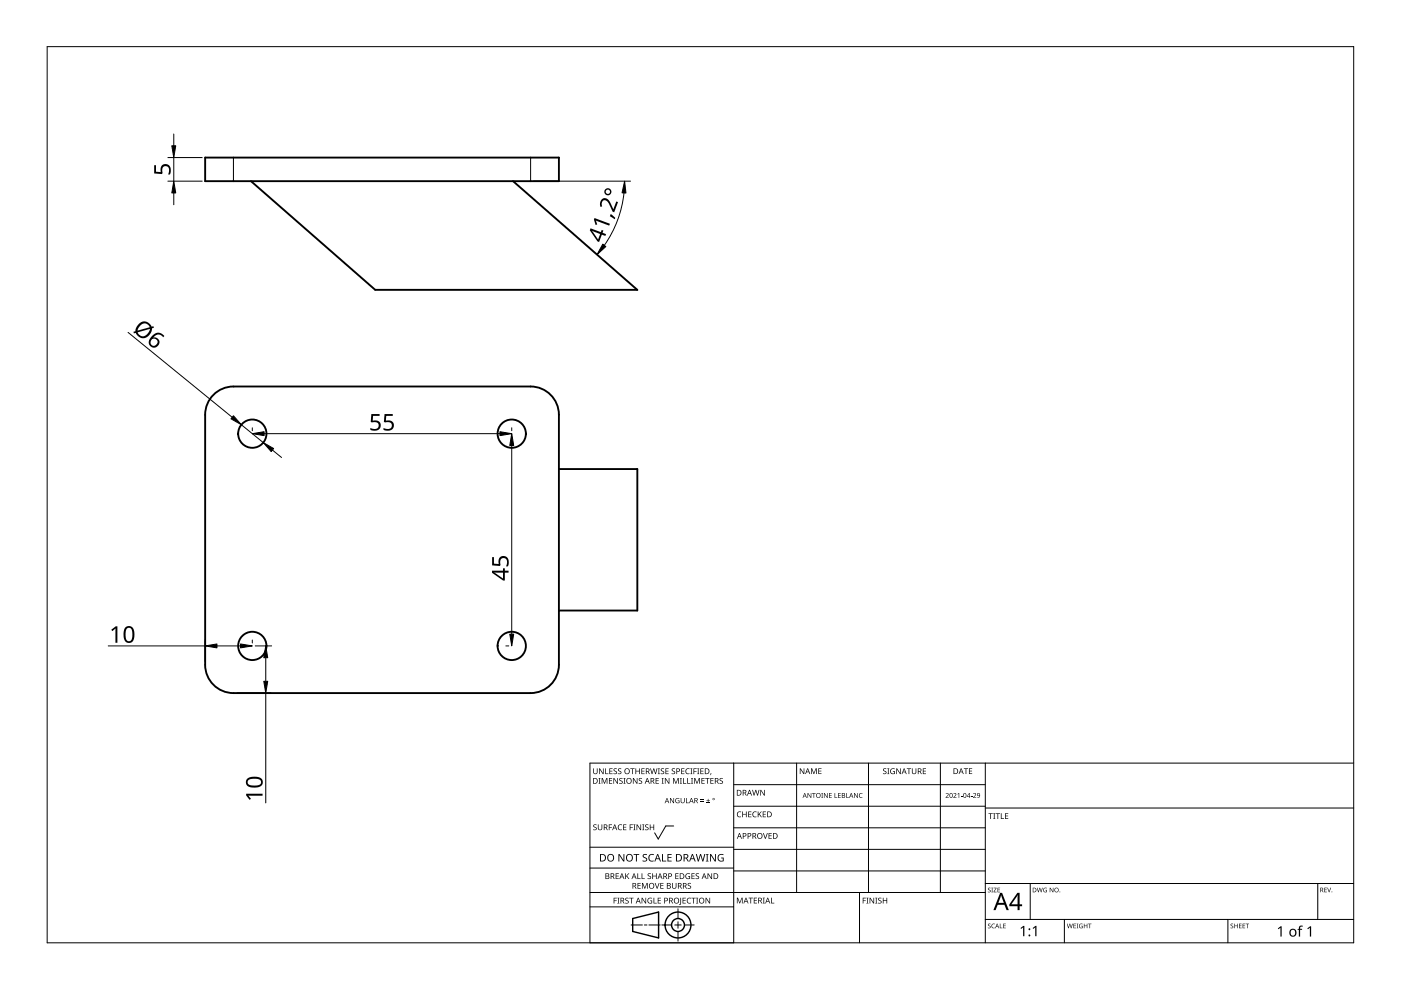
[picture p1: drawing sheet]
<svg xmlns="http://www.w3.org/2000/svg" width="297mm" height="210mm" viewBox="0 0 297 210" stroke-linecap="round" stroke-linejoin="round" font-family="sans-serif">
<g fill="none" stroke="#000" stroke-width=".4">
<path d="M43.5 33.4h75v5h-75zM53.2 38.4l26.4 23.1h55.5l-26.3-23.1M45.3 83.7a6 6 0 0 1 4.2-1.8h63a6 6 0 0 1 6 6v53a6 6 0 0 1-6 6.1h-63a6 6 0 0 1-6-6.1v-53a6 6 0 0 1 1.8-4.2zM118.5 99.4h16.6v30h-16.6"/>
<circle cx="53.5" cy="91.9" r="3"/>
<circle cx="108.5" cy="91.9" r="3"/>
<circle cx="53.5" cy="137" r="3"/>
<circle cx="108.5" cy="137" r="3"/>
</g>
<path d="M49.5 33.4v5M112.5 33.4v5" fill="none" stroke="#000" stroke-width=".21"/>
<path d="M10 9.9h277v190h-277z" fill="none" stroke="#000" stroke-width=".21"/>
<g fill="none" stroke="#000" stroke-width=".21">
<path d="M125.1 179.6h30.5M142.8 175.1h-1.6l-1.6 2.8-.8-1.3M155.6 161.8v38.1h-30.5v-38.1h161.9M155.6 166.4h53.3M155.6 170.9h53.3M155.6 175.5h53.3M168.9 161.8v27.4M184.1 161.8v27.4M199.4 161.8v27.4M208.9 161.8v38.1M208.9 171.3h78.1M125.1 192.3h30.5"/>
<path d="M125.1 189.2h83.8M125.1 184h30.5M133.8 196.1h2.4M136.6 196.1h.6M137.6 196.1h2.4M140.3 196.1h2.1M143.1 196.1h1.3M143.7 192.7v2M143.7 195.4v1.4M143.7 197.5v2M145.1 196.1h2.1M155.6 180.1h53.3"/>
<path d="M155.6 184.7h53.3M182.2 189.2v10.7M208.9 194.9h78.1M208.9 187.3h78.1M218.4 187.3v7.6M225.7 194.9v5M260.3 194.9v5M279.4 187.3v7.6"/>
</g>
<g fill="#000">
<path d="M125.8 174.9l.5-.1h.2l-.1 .2a.25 .25 0 0 0-.3-.1 .25 .25 0 0 0 0 .4 .4 .4 0 0 1 .4 .3 .4 .4 0 0 1-.2 .5 .4 .4 0 0 1-.5-.3v.1a.27 .27 0 0 0 .5 0 .27 .27 0 0 0-.1-.4l-.4-.2zM125.8 162.9h.1v.8a.32 .32 0 0 0 .3 .3 .32 .32 0 0 0 .3-.3v-.8h.2v.8a.47 .47 0 0 1-.5 .4 .47 .47 0 0 1-.4-.4zM126.9 165h.4l-.1 .1v1l.1 .1h-.4l.1-.1v-1zM126.8 174.8h.1v.8a.32 .32 0 0 0 .3 .3 .32 .32 0 0 0 .3-.3v-.8h.2v.8a.47 .47 0 0 1-.5 .4 .47 .47 0 0 1-.4-.4zM127 162.9h.2l.6 1v-1h.2v1.2h-.2l-.7-1 .1 1h-.2zM127.6 165h.2l.4 1 .4-1h.2v1.2h-.2v-1.1l-.4 1.1h-.1l-.4-1.1v1.1h-.1zM128.3 162.9h.2v1.1h.5v.1h-.7zM129.1 174.8h.7v.1h-.6v.5h.5v.1h-.5v.5h-.1zM129.1 165h.7v.1h-.5v.4h.5v.1h-.5v.4h.5v.2h-.7zM129.2 162.9h.7v.1h-.5v.4h.4v.2h-.4v.4h.5v.1h-.7zM130.1 163l.5-.1 .2 .1v.1a.25 .25 0 0 0-.4-.1 .25 .25 0 0 0 0 .4 .4 .4 0 0 1 .4 .3 .4 .4 0 0 1-.2 .5 .4 .4 0 0 1-.5-.3v.1a.27 .27 0 0 0 .5 0 .27 .27 0 0 0-.1-.4l-.4-.2zM130.1 165h.1l.7 1v-1h.1v1.2h-.2l-.6-1v1h-.1z"/>
<path d="M131.1 175l.5-.2 .3 .1-.1 .1a.49 .49 0 0 0-.7 .4 .49 .49 0 0 0 .8 .4 .57 .57 0 0 1-.8 0 .57 .57 0 0 1 0-.8zM131.1 163l.4-.1 .2 .1v.1a.25 .25 0 0 0-.4-.1 .25 .25 0 0 0 0 .4 .4 .4 0 0 1 .5 .3 .4 .4 0 0 1-.3 .5 .4 .4 0 0 1-.5-.3l.1 .1a.27 .27 0 0 0 .4 0 .27 .27 0 0 0-.1-.4l-.3-.2zM131.3 165.1l.5-.2 .2 .1v.1a.25 .25 0 0 0-.4-.1 .25 .25 0 0 0 0 .4 .4 .4 0 0 1 .4 .3 .4 .4 0 0 1-.2 .5 .4 .4 0 0 1-.5-.2h.1a.27 .27 0 0 0 .4 .1 .27 .27 0 0 0-.1-.4l-.4-.3zM132.2 165h.4l-.1 .1v1l.1 .1h-.4l.1-.1v-1zM132.1 174.8h.7v.1h-.5v.4h.5v.1h-.5v.5h.5v.1h-.7zM133.5 174.8h.7v.1h-.5v.5h.5v.1h-.5v.5h-.2zM133.6 162.9h.9v.1h-.3v1.1h-.2v-1.1h-.4zM134.3 174.8h.4l-.1 .1v1l.1 .1h-.4l.1-.1v-1zM134.2 165h.2l.6 1v-1h.2v1.2h-.2l-.7-1v1h-.1zM134.7 162.9h.2v.5h.6v-.5h.2v1.2h-.2v-.5h-.6v.5h-.2zM135 174.8h.1l.7 1v-1h.1v1.2h-.2l-.6-1v1h-.1zM135.5 165.1l.4-.2 .2 .1v.1a.25 .25 0 0 0-.4-.1 .25 .25 0 0 0 0 .4 .4 .4 0 0 1 .5 .3 .4 .4 0 0 1-.3 .5 .4 .4 0 0 1-.5-.2h.1a.27 .27 0 0 0 .4 .1 .27 .27 0 0 0-.1-.4l-.3-.3z"/>
<path d="M136.2 174.8h.4l-.1 .1v1l.1 .1h-.4l.1-.1v-1zM136 162.9h.7v.1h-.6v.4h.5v.2h-.5v.4h.6v.1h-.7zM136.8 174.9l.4-.1h.3l-.1 .2a.25 .25 0 0 0-.3-.1 .25 .25 0 0 0 0 .4 .4 .4 0 0 1 .4 .3 .4 .4 0 0 1-.3 .5 .4 .4 0 0 1-.4-.3v.1a.27 .27 0 0 0 .5 0 .27 .27 0 0 0-.1-.4l-.4-.2zM137.8 174.8h.1v.5h.6v-.5h.2v1.2h-.2v-.6h-.6v.6h-.1zM137.8 162.9h.2l.3 1 .2-1h.2l.3 1 .2-1h.2l-.3 1.2h-.2l-.3-1-.3 1h-.1zM139 165h.7v.1h-.5v.4h.4v.1h-.4v.4h.5v.2h-.7zM139.5 162.9h.4l-.1 .1v1l.1 .1h-.4l.1-.1v-1zM140.3 165h.4l-.1 .1v1l.1 .1h-.4l.1-.1v-1zM140.1 163l.5-.1 .2 .1v.1a.25 .25 0 0 0-.4-.1 .25 .25 0 0 0 0 .4 .4 .4 0 0 1 .4 .3 .4 .4 0 0 1-.2 .5 .4 .4 0 0 1-.5-.3l.1 .1a.27 .27 0 0 0 .4 0 .27 .27 0 0 0-.1-.4l-.4-.2zM141.1 162.9h.7v.1h-.6v.4h.5v.2h-.5v.4h.6v.1h-.7zM141 165h.1l.7 1v-1h.1v1.2h-.2l-.6-1v1h-.1zM142.1 169.2h.1l.6 .9v-.9h.1v1.1h-.1l-.6-.9v.9h-.1z"/>
<path d="M142.5 163l.4-.1 .2 .1v.1a.25 .25 0 0 0-.4-.1 .25 .25 0 0 0 0 .4 .4 .4 0 0 1 .4 .3 .4 .4 0 0 1-.2 .5 .4 .4 0 0 1-.5-.3l.1 .1a.27 .27 0 0 0 .4 0 .27 .27 0 0 0-.1-.4l-.4-.2zM142.7 165h.2l.4 1 .4-1h.2v1.2h-.1v-1.1l-.4 1.1h-.2l-.4-1.1v1.1h-.1zM143.3 169.3l.5-.1 .3 .1-.1 .1a.45 .45 0 0 0-.7 .3 .45 .45 0 0 0 .6 .5v-.4h-.2v-.1h.4v.6a.6 .6 0 0 1-.8-.2 .6 .6 0 0 1 0-.8zM144.1 165h.5l-.2 .1v1l.2 .1h-.5l.2-.1v-1zM144.8 165h.2v1h.5v.2h-.7zM144.4 162.9h.7v.1h-.5v.4h.5v.2h-.5v.4h.5v.1h-.7zM144.3 169.2h.2v.7a.28 .28 0 0 0 .2 .3 .28 .28 0 0 0 .3-.3v-.7h.2v.7a.42 .42 0 0 1-.5 .4 .42 .42 0 0 1-.4-.4zM145.4 169.2h.2v1h.5v.1h-.7zM145.7 165h.2v1h.5v.2h-.7zM145.5 163.1l.4-.2 .3 .1v.1a.49 .49 0 0 0-.7 .4 .49 .49 0 0 0 .7 .5 .57 .57 0 0 1-.8-.1 .57 .57 0 0 1 0-.8zM146.4 162.9h.4l-.1 .1v1l.1 .1h-.4l.1-.1v-1zM146.5 165h.4l-.1 .1v1l.1 .1h-.4l.1-.1v-1z"/>
<path d="M147 162.9h.7v.1h-.5v.5h.5v.1h-.5v.5h-.2zM147.2 165h.2l.4 1 .4-1h.2v1.2h-.2l.1-1.1-.5 1.1h-.1l-.4-1.1v1.1h-.1zM147.8 162.9h.5l-.2 .1v1l.2 .1h-.5l.2-.1v-1zM148.5 169.9h.7v.1h-.7zM148.5 169.5h.7v.2h-.7zM148.5 162.9h.7v.1h-.6v.4h.5v.2h-.5v.4h.6v.1h-.7zM148.7 165h.7v.1h-.5v.4h.5v.1h-.5v.4h.5v.2h-.7zM149.8 170.2h.7v.1h-.7zM149.5 165h.9v.1h-.3v1.1h-.2v-1.1h-.4zM150.1 169.4l.1 .3h.3l-.3 .1v.3l-.1-.3h-.3l.3-.1zM150.7 163.9h.1l-.2 .4zM150.6 165h.7v.1h-.5v.4h.5v.1h-.5v.4h.5v.2h-.7z"/>
<path d="M152.6 165.1l.4-.2 .3 .1-.1 .1a.25 .25 0 0 0-.4-.1 .25 .25 0 0 0 0 .4 .4 .4 0 0 1 .5 .3 .4 .4 0 0 1-.3 .5 .4 .4 0 0 1-.5-.2h.1a.27 .27 0 0 0 .5 .1 .27 .27 0 0 0-.1-.4l-.4-.3zM156.4 172.2l.4-.2 .4 .1-.1 .1a.49 .49 0 0 0-.7 .5 .49 .49 0 0 0 .7 .4 .57 .57 0 0 1-.8 0 .57 .57 0 0 1 0-.8zM157.4 172.1h.1v.5h.7v-.5h.1v1.2h-.1v-.6h-.7v.6h-.1zM158.6 172.1h.7v.1h-.5v.4h.5v.1h-.5v.4h.5v.2h-.7zM159.7 172.2l.4-.2 .3 .1v.1a.49 .49 0 0 0-.7 .5 .49 .49 0 0 0 .7 .4 .57 .57 0 0 1-.8 0 .57 .57 0 0 1 0-.8zM159.5 167.5h.1l.3 1 .3-1h.1l.3 1 .3-1h.1l-.3 1.2h-.2l-.3-1.1-.3 1.1h-.1zM160.7 172.1h.1v.6l.5-.6h.2l-.5 .5 .5 .7h-.1l-.5-.6-.1 .6h-.1zM161.8 176.6h.1l.4 1.1 .3-1.1h.2l-.5 1.2h-.1zM161.2 167.5h.2l.6 1v-1h.2v1.2h-.2l-.7-1v1h-.1zM161.7 172.1h.7v.1h-.5v.4h.5v.1h-.5v.4h.5v.2h-.7zM162.9 176.6h.7v.2h-.5v.3h.5v.2h-.5v.4h.5v.1h-.7zM169.6 162.9h.2l.6 1v-1h.1v1.2h-.1l-.7-1v1h-.1z"/>
<path d="M171.2 168.1h.2l.5 .9v-.9h.1v1.1h-.1l-.6-.9v.9h-.1zM172 162.9h.2l.4 1 .3-1h.3v1.2h-.2v-1l-.4 1h-.1l-.4-1.1v1.1h-.1zM172.2 168.1h.7v.2h-.3v.9h-.1v-.9h-.3zM173.5 162.9h.7v.1h-.5v.4h.4v.1h-.4v.5h.5v.1h-.7zM174.1 168.1h.4l-.1 .1 .1 1h-.4l.1-.1zM174.7 168.1h.1l.6 .9v-.9h.1v1.1h-.2l-.5-.9v.9h-.1zM175.8 168.1h.5v.2h-.4v.3h.4v.1h-.4v.4h.4v.1h-.5zM176.9 168.1h.2v1h.4v.1h-.6zM177.7 168.1h.6v.2h-.5v.3h.4v.1h-.4v.4h.5v.1h-.6zM179.4 168.1h.1v1h.5v.1h-.6zM181.1 168.1h.1l.6 .9v-.9h.1v1.1h-.2l-.5-.9v.9h-.1zM182.2 168.3l.4-.2 .3 .1-.1 .1a.41 .41 0 0 0-.6 .4 .41 .41 0 0 0 .6 .3 .48 .48 0 0 1-.7 0 .48 .48 0 0 1 .1-.7z"/>
<path d="M187.3 163l.4-.1 .2 .1v.1a.25 .25 0 0 0-.4-.1 .25 .25 0 0 0 0 .4 .4 .4 0 0 1 .5 .3 .4 .4 0 0 1-.3 .5 .4 .4 0 0 1-.5-.3l.1 .1a.27 .27 0 0 0 .4 0 .27 .27 0 0 0-.1-.4l-.3-.2zM188.1 162.9h.5l-.2 .1v1l.2 .1h-.5l.2-.1v-1zM188.9 163.1l.5-.2 .3 .1v.1a.5 .5 0 0 0-.8 .4 .5 .5 0 0 0 .7 .5v-.4h-.3v-.1h.4v.6a.66 .66 0 0 1-.8-.1 .66 .66 0 0 1 0-.9zM190 162.9h.2l.7 1-.1-1h.2v1.2h-.2l-.6-1v1h-.2zM192.3 162.9h.9v.1h-.4v1.1h-.2v-1.1h-.3zM193.3 162.9h.2v.8a.32 .32 0 0 0 .3 .3 .32 .32 0 0 0 .3-.3v-.8h.2v.8a.47 .47 0 0 1-.5 .4 .47 .47 0 0 1-.5-.4zM195.7 162.9h.6v.1h-.5v.4h.5v.2h-.5v.4h.5v.1h-.6zM200.5 168.3a.37 .37 0 0 1 .6 0 .37 .37 0 0 1-.2 .5l-.3 .3h.6v.1h-.7l.3-.4a.27 .27 0 0 0 .2-.4 .27 .27 0 0 0-.4-.1zM202.1 168.3a.37 .37 0 0 1 .6 0 .37 .37 0 0 1-.2 .5l-.2 .3h.5v.1h-.7l.3-.4a.27 .27 0 0 0 .3-.4 .27 .27 0 0 0-.5-.1zM203 168.4l.4-.3v1.1h-.1v-.9zM203.7 168.7h.4v.1h-.4zM204.3 162.9h1v.1h-.4v1.1h-.2v-1.1h-.4z"/>
<path d="M205.8 168.7h.4v.1h-.4zM205.4 162.9h.7v.1h-.5v.4h.5v.1h-.5v.5h.5v.1h-.7zM206.3 168.3a.37 .37 0 0 1 .6 0 .37 .37 0 0 1-.2 .5l-.2 .3h.5v.1h-.7l.3-.4a.27 .27 0 0 0 .3-.4 .27 .27 0 0 0-.5-.1zM209.6 172.4h.9v.2h-.4v1h-.1v-1h-.4zM210.6 172.4h.4l-.1 .1v1l.1 .1h-.4l.1-.1v-1zM211.1 172.4h.9v.2h-.4v1h-.1v-1h-.4zM212.2 172.4h.2v1.1h.5v.1h-.7zM213.1 172.4h.7v.2h-.6v.3h.5v.2h-.5v.4h.6v.1h-.7zM130.1 190.3h.7v.2h-.5v.4h.4v.1h-.4v.6h-.2zM130.5 185.2h.7v.1h-.5v.4h.5v.1h-.5v.4h.5v.2h-.7zM130.9 190.3h.4l-.1 .2v.9l.1 .2h-.4l.1-.2v-.9zM131.1 181.1h.3l.8 1.3v-1.3h.2v1.6h-.3l-.8-1.4v1.4h-.2z"/>
<path d="M132.6 190.5l.4-.2 .3 .1-.1 .1a.25 .25 0 0 0-.4-.1 .25 .25 0 0 0 0 .4 .4 .4 0 0 1 .5 .3 .4 .4 0 0 1-.3 .5 .4 .4 0 0 1-.5-.2h.1a.27 .27 0 0 0 .5 .1 .27 .27 0 0 0-.1-.5l-.4-.2zM132.6 185.2h.1v.6l.6-.6h.1l-.5 .5 .5 .7h-.1l-.5-.6-.1 .6h-.1zM133.4 190.3h.9v.2h-.4v1.1h-.1v-1.1h-.4zM134.3 181.1h1.2v.2h-.5v1.4h-.2v-1.4h-.5zM135.1 185.2h.2v1h.5v.2h-.7zM135.2 187.2h.6v.1h-.5v.4h.5v.2h-.5v.4h.5v.1h-.6zM136 185.2h.2v1h.5v.2h-.7zM136.1 187.2h.2l.4 1 .4-1h.2v1.2h-.1v-1l-.4 1h-.2l-.4-1 .1 1h-.2zM136 190.3h.2l.7 1.1-.1-1.1h.2v1.3h-.2l-.6-1v1h-.2zM136.3 181.2l.3-.1h.6l-.2 .2a.33 .33 0 0 0-.5 .1 .33 .33 0 0 0 .4 .4 .49 .49 0 0 1 .3 .7 .49 .49 0 0 1-.8 .2l-.2-.1v-.2l.3 .1a.35 .35 0 0 0 .5-.2 .35 .35 0 0 0-.4-.4l-.3-.3zM137.4 190.5l.6-.2 .3 .1-.1 .1a.5 .5 0 0 0-.8 .4 .5 .5 0 0 0 .7 .5v-.3h-.3v-.2h.5v.6a.66 .66 0 0 1-.9-.1 .66 .66 0 0 1 0-.9zM137.4 185.3l.4-.2 .2 .1v.1a.25 .25 0 0 0-.4-.1 .25 .25 0 0 0 0 .4 .4 .4 0 0 1 .4 .3 .4 .4 0 0 1-.2 .5 .4 .4 0 0 1-.5-.2h.1a.27 .27 0 0 0 .4 .1 .27 .27 0 0 0-.1-.4l-.4-.3z"/>
<path d="M137.7 181.3l.5-.2h.5l-.1 .2a.63 .63 0 0 0-.9 .6 .63 .63 0 0 0 .9 .5v.2a.83 .83 0 0 1-1-.3 .83 .83 0 0 1 .1-1zM138.6 190.3h.1v1.1h.5v.2h-.6zM138.8 187.2h.2l.3 1.1 .4-1.1h.1l-.4 1.2h-.2zM138.3 185.2h.2v.5h.6v-.5h.1v1.2h-.1v-.6h-.6v.6h-.2zM139.5 190.3h.6v.2h-.5v.4h.5v.1h-.5v.4h.5v.2h-.6zM140.4 181.1h.2v1.4h.6v.2h-.8zM140 187.2h.7v.1h-.5v.4h.4v.2h-.4v.4h.5v.1h-.7zM141.5 181.1h.9v.2h-.7v.4h.7v.2h-.7v.6h.7v.2h-.9zM142.5 187.2h.1v.8a.32 .32 0 0 0 .4 .3 .32 .32 0 0 0 .3-.3v-.8h.1v.8a.47 .47 0 0 1-.5 .4 .47 .47 0 0 1-.4-.4zM143.2 185.2h.7v.1h-.6v.4h.5v.1h-.5v.4h.6v.2h-.7zM144.2 190.3h.2v1.3l-.1 .2-.3 .1v-.2l.2-.1zM144.7 190.3h.7v.2h-.5v.4h.5v.1h-.5v.4h.5v.2h-.7z"/>
<path d="M145.5 185.3l.4-.2 .4 .1-.1 .1a.5 .5 0 0 0-.7 .4 .5 .5 0 0 0 .7 .5v-.3h-.3v-.2h.4v.6a.66 .66 0 0 1-.9-.1 .66 .66 0 0 1 .1-.9zM145.8 190.5l.4-.2 .3 .1v.1a.49 .49 0 0 0-.7 .5 .49 .49 0 0 0 .7 .4 .57 .57 0 0 1-.8 0 .57 .57 0 0 1 0-.8zM145.9 187.3l.4-.1 .2 .1v.1a.25 .25 0 0 0-.4-.1 .25 .25 0 0 0 0 .4 .4 .4 0 0 1 .4 .3 .4 .4 0 0 1-.2 .5 .4 .4 0 0 1-.5-.3l.1 .1a.27 .27 0 0 0 .4 0 .27 .27 0 0 0-.1-.4l-.4-.2zM146.6 190.3h.9v.2h-.4v1.1h-.1v-1.1h-.4zM146.6 185.2h.7v.1h-.5v.4h.5v.1h-.5v.4h.5v.2h-.7zM147.6 190.3h.4l-.1 .2v.9l.1 .2h-.4l.1-.2v-.9zM147.5 185.3l.5-.2 .2 .1v.1a.25 .25 0 0 0-.4-.1 .25 .25 0 0 0 0 .4 .4 .4 0 0 1 .4 .3 .4 .4 0 0 1-.2 .5 .4 .4 0 0 1-.5-.2h.1a.27 .27 0 0 0 .4 .1 .27 .27 0 0 0-.1-.4l-.4-.3zM147.5 181.1h.2l.4 1.3 .3-1.3h.2l.4 1.3 .3-1.3h.2l-.4 1.6h-.2l-.4-1.4-.3 1.4h-.2zM149.7 181.1h.5l-.2 .1v1.3l.2 .2h-.5l.1-.2v-1.3zM149.6 190.3h.2l.6 1.1v-1.1h.2v1.3h-.2l-.7-1v1h-.1zM150 185.2h.2l.6 1v-1h.2v1.2h-.2l-.7-1 .1 1h-.2zM150.5 181.1h.3l.8 1.3v-1.3h.2v1.6h-.3l-.8-1.4v1.4h-.2z"/>
<path d="M152.3 181.3l.8-.2h.3l-.1 .2a.65 .65 0 0 0-1 .5 .65 .65 0 0 0 .9 .7v-.5h-.3v-.2h.5v.8a.86 .86 0 0 1-1.1-.2 .86 .86 0 0 1 0-1.1zM156.2 190.3h.3l.3 1 .4-1h.3v1.2h-.2v-1l-.4 1h-.1l-.4-1v1h-.2zM158.7 190.3h.9v.2h-.3v1h-.2v-1h-.4zM159.8 190.3h.7v.2h-.5v.3h.5v.2h-.5v.4h.5v.1h-.7zM161.7 190.3h.5l-.2 .2v.9l.2 .1h-.5l.2-.1v-.9zM163.5 190.3h.1v1.1h.6v.1h-.7zM182.9 190.3h.7v.2h-.5v.4h.5v.1h-.5v.6h-.2zM183.7 190.3h.4l-.1 .2v.9l.1 .2h-.4l.1-.2v-.9zM184.4 190.3h.1l.7 1v-1h.1v1.3h-.1l-.7-1v1h-.1zM185.6 190.3h.4l-.1 .2v.9l.1 .2h-.4l.1-.2v-.9zM186.2 190.5l.5-.2 .2 .1v.1a.25 .25 0 0 0-.4-.1 .25 .25 0 0 0 0 .4 .4 .4 0 0 1 .4 .3 .4 .4 0 0 1-.2 .5 .4 .4 0 0 1-.5-.2 .27 .27 0 0 0 .5 .1 .27 .27 0 0 0-.1-.5l-.4-.2zM187.2 190.3h.1v.6h.6v-.6h.2v1.3h-.2v-.6h-.6v.6h-.1z"/>
<path d="M209.5 188.3l.3-.1 .2 .2a.24 .24 0 0 0-.3-.1 .24 .24 0 0 0-.1 .3 .24 .24 0 0 0 .3 .1 .31 .31 0 0 1 0 .5 .31 .31 0 0 1-.5-.2 .23 .23 0 0 0 .4 .2 .23 .23 0 0 0 0-.4l-.3-.2zM209.5 195.9l.3-.1 .2 .2a.24 .24 0 0 0-.3-.1 .24 .24 0 0 0-.1 .3 .24 .24 0 0 0 .3 .1 .31 .31 0 0 1 0 .5 .31 .31 0 0 1-.5-.1 .23 .23 0 0 0 .4 .1 .23 .23 0 0 0 0-.4l-.3-.2zM210.2 188.2h.3l-.1 .1 .1 .9h-.3l.1-.1zM210.3 196l.4-.2 .2 .1v.1a.39 .39 0 0 0-.6 .3 .39 .39 0 0 0 .6 .4 .46 .46 0 0 1-.7-.1 .46 .46 0 0 1 .1-.6zM210.7 188.2h.6l-.5 .9h.5v.1h-.7l.5-.9h-.4zM212 195.8h.1v.9l.4 .1h-.5zM211.5 188.2h.5l-.4 .1v.3h.4l-.4 .1v.4l.4 .1h-.5zM212.7 195.8h.5l-.4 .1v.3h.4l-.4 .2v.3l.4 .1h-.5zM216.4 196.8l.6-.5h.2v2.2h-.3v-1.9l-.4 .4zM218.9 196.8l.6-.5h.3v2.2h-.3v-1.9l-.4 .4zM219.8 188.2h.2l.2 .8 .2-.8h.1l.2 .8 .2-.8h.2l-.3 1h-.1l-.2-.8-.3 .8h-.1zM221.3 188.3h.7h-.1a.4 .4 0 0 0-.6 .4 .4 .4 0 0 0 .6 .4v-.3l-.3-.1h.4v.5a.53 .53 0 0 1-.7-.2 .53 .53 0 0 1 0-.7z"/>
<path d="M222.6 188.2h.1l.5 .8v-.8h.1v1h-.1l-.5-.8v.8h-.1zM226.2 195.8h.1l.2 .9 .3-.9h.1l.2 .9 .2-.9h.1l-.2 1h-.1l-.3-.8-.2 .8h-.1zM227.6 195.8h.5l-.4 .1v.3h.4l-.4 .2v.3l.4 .1h-.5zM228.3 195.8h.3l-.1 .1 .1 .9h-.3l.1-.1zM228.9 196l.7-.1-.2 .1a.4 .4 0 0 0-.5 .3 .4 .4 0 0 0 .5 .4v-.3l-.2-.1h.4v.5a.53 .53 0 0 1-.7-.1 .53 .53 0 0 1 0-.7zM229.8 195.8h.1v.4h.5v-.4h.1v1h-.1v-.4h-.5v.4h-.1zM230.7 195.8h.7l-.3 .1v.9h-.1v-.9zM260.9 195.9l.4-.1 .1 .2a.24 .24 0 0 0-.3-.1 .24 .24 0 0 0-.1 .3 .24 .24 0 0 0 .4 .1 .31 .31 0 0 1-.1 .5 .31 .31 0 0 1-.4-.1 .23 .23 0 0 0 .3 .1 .23 .23 0 0 0 .1-.4l-.4-.2zM261.7 195.8h.1v.4h.5v-.4h.1v1h-.1v-.4h-.5v.4h-.1zM262.7 195.8h.5l-.4 .1v.3h.4l-.4 .2v.3l.4 .1h-.5zM263.5 195.8h.5l-.4 .1v.3h.4l-.4 .2v.3l.4 .1h-.5zM264.1 195.8h.7l-.3 .1v.9h-.1v-.9z"/>
<path d="M270.9 196.9l.6-.5h.2v2.2h-.2v-1.9l-.4 .3zM275.5 196.4l.7-.1v.2h-.4l-.1 .2-.1 .2h.5v.2h-.5v1.5h-.2v-1.5h-.3l.3-.2zM277.2 196.9l.6-.5h.2v2.2h-.3v-1.9l-.4 .3zM280.8 188.2h.5l-.4 .1v.3h.4l-.4 .1v.4l.4 .1h-.5zM281.4 188.2h.1l.3 .8 .3-.8h.1l-.3 1h-.2z"/>
<path d="M125.7 165h.4a.61 .61 0 0 1 .6 .6 .61 .61 0 0 1-.6 .6h-.4zM125.9 165.1v.9h.2a.48 .48 0 0 0 .5-.4 .48 .48 0 0 0-.5-.5z"/>
<path d="M128 174.8h.3a.35 .35 0 0 1 .5 .2 .35 .35 0 0 1-.3 .5l.4 .5h-.2l-.3-.5h-.2v.5h-.2zM128.2 174.9v.5h.1a.23 .23 0 0 0 .3-.2 .23 .23 0 0 0-.3-.3z"/>
<path d="M130.3 174.8h.1l.5 1.2h-.2l-.1-.4h-.5l-.2 .4h-.1zM130.3 175l-.2 .5h.4z"/>
<path d="M132.3 163.5a.61 .61 0 0 1 1.2 0 .61 .61 0 0 1-1.2 0zM132.6 163.5a.45 .45 0 0 0 .8 0 .45 .45 0 0 0-.8 0z"/>
<path d="M132.7 165.6a.61 .61 0 0 1 1.2 0 .61 .61 0 0 1-1.2 0zM133 165.6a.45 .45 0 0 0 .9 0 .45 .45 0 0 0-.9 0z"/>
<path d="M136.9 162.9h.4a.35 .35 0 0 1 .4 .3 .35 .35 0 0 1-.2 .4l.3 .5h-.2l-.3-.5h-.2v.5h-.2zM137.1 163v.5h.2a.23 .23 0 0 0 .3-.2 .23 .23 0 0 0-.3-.3z"/>
<path d="M137.2 165h.1l.5 1.2h-.2l-.1-.4h-.5l-.2 .4h-.1zM137.2 165.1l-.2 .6h.4z"/>
<path d="M137.9 165h.4a.35 .35 0 0 1 .4 .2 .35 .35 0 0 1-.2 .4l.3 .6h-.2l-.3-.5h-.2v.5h-.2zM138.1 165.1v.4h.2a.23 .23 0 0 0 .3-.2 .23 .23 0 0 0-.3-.2z"/>
<path d="M141.4 169.2h.1l.4 1.1h-.1l-.2-.3h-.4l-.1 .3h-.2zM141.4 169.3l-.2 .5h.4z"/>
<path d="M143.4 162.9h.3a.41 .41 0 0 1 .5 .5 .41 .41 0 0 1-.6 .3v.4h-.2zM143.6 163v.5a.29 .29 0 0 0 .4-.2 .29 .29 0 0 0-.4-.3z"/>
<path d="M146.5 169.2h.2l.4 1.1h-.2l-.1-.3h-.4l-.2 .3h-.1zM146.6 169.3l-.2 .5h.4z"/>
<path d="M147.2 169.2h.3a.31 .31 0 0 1 .4 .2 .31 .31 0 0 1-.2 .4l.3 .5h-.2l-.2-.5h-.2v.5h-.2zM147.4 169.3v.4h.1a.21 .21 0 0 0 .3-.2 .21 .21 0 0 0-.3-.2z"/>
<path d="M149.4 162.9h.4a.61 .61 0 0 1 .6 .6 .61 .61 0 0 1-.6 .6h-.4zM149.6 163v1h.2a.48 .48 0 0 0 .4-.5 .48 .48 0 0 0-.4-.5z"/>
<path d="M151.1 169.4a.24 .24 0 0 1 .4 0 .24 .24 0 0 1-.4 0zM151.2 169.4a.14 .14 0 0 0 .2 0 .14 .14 0 0 0-.2 0z"/>
<path d="M151.6 165h.3a.35 .35 0 0 1 .4 .2 .35 .35 0 0 1-.2 .4l.3 .6h-.2l-.2-.5h-.3v.5h-.1zM151.7 165.1v.4h.2a.23 .23 0 0 0 .3-.2 .23 .23 0 0 0-.3-.2z"/>
<path d="M156.7 176.6h.1l.5 1.2h-.1l-.2-.3h-.5l-.1 .3h-.2zM156.8 176.8l-.2 .5h.4z"/>
<path d="M156.2 167.5h.4a.61 .61 0 0 1 .6 .6 .61 .61 0 0 1-.6 .6h-.4zM156.4 167.6v1h.1a.48 .48 0 0 0 .5-.5 .48 .48 0 0 0-.4-.5z"/>
<path d="M157.5 167.5h.3a.35 .35 0 0 1 .4 .2 .35 .35 0 0 1-.2 .4l.3 .6h-.1l-.3-.5h-.3v.5h-.1zM157.6 167.6v.5h.2a.23 .23 0 0 0 .3-.3 .23 .23 0 0 0-.3-.2z"/>
<path d="M157.5 176.6h.3a.41 .41 0 0 1 .5 .5 .41 .41 0 0 1-.7 .3v.4h-.1zM157.6 176.8v.4a.29 .29 0 0 0 .5-.2 .29 .29 0 0 0-.5-.2z"/>
<path d="M158.5 176.6h.3a.41 .41 0 0 1 .5 .5 .41 .41 0 0 1-.6 .3v.4h-.2zM158.7 176.8v.4a.29 .29 0 0 0 .4-.2 .29 .29 0 0 0-.4-.2z"/>
<path d="M158.8 167.5h.2l.5 1.2h-.2l-.2-.4h-.4l-.2 .4h-.1zM158.9 167.6l-.2 .6h.4z"/>
<path d="M159.5 176.6h.4a.35 .35 0 0 1 .4 .3 .35 .35 0 0 1-.2 .4l.3 .5h-.2l-.3-.5h-.2v.5h-.2zM159.7 176.8v.4h.2a.23 .23 0 0 0 .3-.2 .23 .23 0 0 0-.3-.2z"/>
<path d="M160.4 177.2a.65 .65 0 0 1 1.3 0 .65 .65 0 0 1-1.3 0zM160.7 177.2a.45 .45 0 0 0 .9 0 .45 .45 0 0 0-.9 0z"/>
<path d="M162.7 172.1h.3a.61 .61 0 0 1 .6 .6 .61 .61 0 0 1-.6 .6h-.3zM162.8 172.2v.9h.2a.48 .48 0 0 0 .5-.4 .48 .48 0 0 0-.5-.5z"/>
<path d="M163.9 176.6h.4a.61 .61 0 0 1 .6 .7 .61 .61 0 0 1-.7 .5h-.3zM164 176.8v.9h.2a.48 .48 0 0 0 .5-.4 .48 .48 0 0 0-.5-.5z"/>
<path d="M170.6 168.1l.5 1.1-.3-.3h-.4l-.2 .3zM170.6 168.3l-.1 .4h.3z"/>
<path d="M171.2 162.9h.1l.5 1.2h-.2l-.1-.4h-.5l-.1 .4h-.2zM171.2 163.1l-.1 .5h.3z"/>
<path d="M173 168.7a.51 .51 0 0 1 1 0 .51 .51 0 0 1-1 0zM173.2 168.7a.38 .38 0 0 0 .7 0 .38 .38 0 0 0-.7 0z"/>
<path d="M178.5 168.1h.3a.26 .26 0 0 1 .3 .2 .26 .26 0 0 1-.1 .3 .27 .27 0 0 1 .2 .4 .27 .27 0 0 1-.4 .2h-.3zM178.6 168.7v.4h.2a.19 .19 0 0 0 .3-.2 .19 .19 0 0 0-.3-.2zM178.6 168.3v.3h.2a.17 .17 0 0 0 .2-.2 .17 .17 0 0 0-.2-.1z"/>
<path d="M180.4 168.1l.5 1.1-.2-.3h-.4l-.3 .3zM180.5 168.3l-.2 .4h.3z"/>
<path d="M191.6 162.9h.2l.4 1.2h-.1l-.2-.4h-.4l-.2 .4h-.1zM191.7 163.1l-.2 .5h.4z"/>
<path d="M194.6 162.9h.3a.35 .35 0 0 1 .5 .2 .35 .35 0 0 1-.3 .5l.4 .5h-.2l-.3-.5h-.3v.5h-.1zM194.7 163v.5h.2a.23 .23 0 0 0 .3-.2 .23 .23 0 0 0-.3-.3z"/>
<path d="M201.4 168.2l.4-.1 .1 .3 .1 .5-.2 .3-.3-.1-.2-.2zM201.5 168.3v.1a.37 .37 0 0 0-.1 .4 .37 .37 0 0 0 .4 .2 .4 .4 0 0 0 .1-.4 .4 .4 0 0 0-.4-.3z"/>
<path d="M202.2 162.9h.3a.61 .61 0 0 1 .6 .6 .61 .61 0 0 1-.6 .6h-.3zM202.3 163v1h.2a.48 .48 0 0 0 .5-.5 .48 .48 0 0 0-.5-.5z"/>
<path d="M203.7 162.9h.2l.4 1.2h-.1l-.2-.4h-.5l-.1 .4h-.2zM203.8 163.1l-.2 .5h.4z"/>
<path d="M204.3 168.2l.4-.1 .2 .3v.5l-.2 .3-.3-.1-.2-.2zM204.4 168.3v.1a.37 .37 0 0 0-.1 .4 .37 .37 0 0 0 .4 .2 .4 .4 0 0 0 .1-.4 .4 .4 0 0 0-.4-.3z"/>
<path d="M205.5 168.1h.1v.7h.2l-.2 .4h-.1v-.3h-.5zM205.5 168.3l-.4 .5h.4z"/>
<path d="M207.2 168.2a.49 .49 0 0 1 .6 .4 .49 .49 0 0 1-.4 .6l-.2-.1 .4-.1 .1-.3a.32 .32 0 0 1-.5 0 .32 .32 0 0 1 0-.5zM207.2 168.5a.25 .25 0 0 0 .5 0 .25 .25 0 0 0-.5 0z"/>
<path d="M128.4 185.2h.3a.31 .31 0 0 1 .4 .1 .31 .31 0 0 1-.2 .4 .33 .33 0 0 1 .3 .4 .33 .33 0 0 1-.4 .3h-.4zM128.5 185.8v.4h.3a.23 .23 0 0 0 .2-.2 .23 .23 0 0 0-.3-.2zM128.5 185.3v.4h.2a.21 .21 0 0 0 .3-.2 .21 .21 0 0 0-.3-.2z"/>
<path d="M127.2 181.1h.5a.79 .79 0 0 1 .8 .8 .79 .79 0 0 1-.9 .8h-.4zM127.4 181.2v1.3h.2a.62 .62 0 0 0 .7-.6 .62 .62 0 0 0-.6-.7z"/>
<path d="M129.5 185.2h.3a.35 .35 0 0 1 .4 .2 .35 .35 0 0 1-.2 .4l.3 .6h-.1l-.3-.5h-.3v.5h-.1zM129.6 185.3v.4h.2a.23 .23 0 0 0 .3-.2 .23 .23 0 0 0-.3-.2z"/>
<path d="M128.9 181.3a.77 .77 0 0 1 1.2 .1 .77 .77 0 0 1-.2 1.1 .77 .77 0 0 1-1.1-.3v-.5zM129.1 181.4a.63 .63 0 0 0-.2 .8 .63 .63 0 0 0 .9 .2l.1-.1a.61 .61 0 0 0 0-.8 .61 .61 0 0 0-.8-.1z"/>
<path d="M131.6 190.3h.3a.35 .35 0 0 1 .4 .3 .35 .35 0 0 1-.2 .4l.3 .6h-.1l-.3-.5h-.3v.5h-.1zM131.7 190.5v.4h.2a.23 .23 0 0 0 .3-.2 .23 .23 0 0 0-.3-.2z"/>
<path d="M131.8 185.2h.1l.5 1.2h-.2l-.1-.4h-.5l-.1 .4h-.2zM131.8 185.3l-.1 .6h.3z"/>
<path d="M132.9 181.3a.77 .77 0 0 1 1.1 0 .77 .77 0 0 1-.1 1.2 .77 .77 0 0 1-1.1-.3l-.1-.5zM133.1 181.4a.63 .63 0 0 0-.2 .8 .63 .63 0 0 0 .9 .2l.1-.1a.61 .61 0 0 0 0-.8 .61 .61 0 0 0-.8-.1z"/>
<path d="M134.1 187.2h.3a.35 .35 0 0 1 .5 .2 .35 .35 0 0 1-.3 .5l.4 .5h-.2l-.3-.5h-.2v.5h-.2zM134.3 187.3v.5h.1a.23 .23 0 0 0 .3-.2 .23 .23 0 0 0-.3-.3z"/>
<path d="M134.4 185.2h.1l.5 1.2h-.2l-.1-.4h-.5l-.2 .4h-.1zM134.4 185.3l-.2 .6h.4z"/>
<path d="M135.3 190.3h.1l.5 1.3h-.2l-.1-.4h-.5l-.2 .4h-.1zM135.3 190.5l-.2 .5h.4z"/>
<path d="M137.5 187.8a.61 .61 0 0 1 1.2 0 .61 .61 0 0 1-1.2 0zM137.8 187.8a.45 .45 0 0 0 .8 0 .45 .45 0 0 0-.8 0z"/>
<path d="M139.3 181.1h.2l.6 1.6h-.2l-.2-.5h-.6l-.2 .5h-.2zM139.4 181.3l-.2 .7h.5z"/>
<path d="M139.9 185.2h.1l.5 1.2h-.2l-.1-.4h-.5l-.1 .4h-.2zM139.9 185.3l-.2 .6h.4z"/>
<path d="M140.6 185.2h.4a.35 .35 0 0 1 .4 .2 .35 .35 0 0 1-.2 .4l.3 .6h-.2l-.3-.5h-.2v.5h-.2zM140.8 185.3v.4h.2a.23 .23 0 0 0 .3-.2 .23 .23 0 0 0-.3-.2z"/>
<path d="M141.4 187.2h.3a.31 .31 0 0 1 .5 .2 .31 .31 0 0 1-.2 .4 .33 .33 0 0 1 .2 .4 .33 .33 0 0 1-.4 .2h-.4zM141.5 187.9v.4h.3a.23 .23 0 0 0 .3-.2 .23 .23 0 0 0-.3-.2zM141.5 187.3v.4h.3a.21 .21 0 0 0 .2-.2 .21 .21 0 0 0-.3-.2z"/>
<path d="M140.8 190.3h.4a.41 .41 0 0 1 .4 .5 .41 .41 0 0 1-.6 .3v.5h-.2zM141 190.5v.5a.29 .29 0 0 0 .5-.3 .29 .29 0 0 0-.5-.2z"/>
<path d="M141.9 190.3h.3a.35 .35 0 0 1 .4 .3 .35 .35 0 0 1-.2 .4l.3 .6h-.1l-.3-.5h-.3v.5h-.1zM142 190.5v.4h.2a.23 .23 0 0 0 .3-.2 .23 .23 0 0 0-.3-.2z"/>
<path d="M141.7 185.2h.3a.41 .41 0 0 1 .5 .5 .41 .41 0 0 1-.6 .2v.5h-.2zM141.9 185.3v.5a.29 .29 0 0 0 .4-.3 .29 .29 0 0 0-.4-.2z"/>
<path d="M143.7 187.2h.4a.35 .35 0 0 1 .4 .2 .35 .35 0 0 1-.2 .5l.3 .5h-.2l-.3-.5h-.2v.5h-.2zM143.9 187.3v.5h.2a.23 .23 0 0 0 .3-.2 .23 .23 0 0 0-.3-.3z"/>
<path d="M142.8 191a.61 .61 0 0 1 1.2 0 .61 .61 0 0 1-1.2 0zM143 191a.45 .45 0 0 0 .9 0 .45 .45 0 0 0-.9 0z"/>
<path d="M143.3 181.1h.5a.79 .79 0 0 1 .8 .8 .79 .79 0 0 1-.8 .8h-.5zM143.5 181.2v1.3h.2a.62 .62 0 0 0 .7-.6 .62 .62 0 0 0-.6-.7z"/>
<path d="M144.8 187.2h.3a.35 .35 0 0 1 .5 .2 .35 .35 0 0 1-.3 .5l.4 .5h-.2l-.3-.5h-.3v.5h-.1zM144.9 187.3v.5h.2a.23 .23 0 0 0 .3-.2 .23 .23 0 0 0-.3-.3z"/>
<path d="M144.1 185.2h.4a.61 .61 0 0 1 .6 .6 .61 .61 0 0 1-.6 .6h-.4zM144.3 185.3v.9h.1a.48 .48 0 0 0 .5-.4 .48 .48 0 0 0-.4-.5z"/>
<path d="M144.9 181.1h.5a.45 .45 0 0 1 .5 .3 .45 .45 0 0 1-.3 .6l.5 .7h-.3l-.4-.7h-.3v.7h-.2zM145.1 181.3v.5h.3a.3 .3 0 0 0 .3-.3 .3 .3 0 0 0-.3-.2z"/>
<path d="M146.7 181.1h.2l.6 1.6h-.2l-.2-.5h-.6l-.2 .5h-.2zM146.8 181.3l-.2 .7h.5z"/>
<path d="M148.1 191a.61 .61 0 0 1 1.2 0 .61 .61 0 0 1-1.2 0zM148.4 191a.45 .45 0 0 0 .9 0 .45 .45 0 0 0-.9 0z"/>
<path d="M149.2 185.2h.2l.4 1.2h-.1l-.2-.4h-.4l-.2 .4h-.1zM149.3 185.3l-.2 .6h.4z"/>
<path d="M151.3 185.2h.4a.61 .61 0 0 1 .6 .6 .61 .61 0 0 1-.7 .6h-.3zM151.5 185.3v.9h.1a.48 .48 0 0 0 .5-.4 .48 .48 0 0 0-.4-.5z"/>
<path d="M158.1 190.3h.1l.5 1.2h-.2l-.1-.3h-.5l-.1 .3h-.2zM158.2 190.5l-.2 .5h.4z"/>
<path d="M160.8 190.3h.3a.35 .35 0 0 1 .4 .3 .35 .35 0 0 1-.2 .4l.3 .5h-.1l-.3-.5h-.3v.5h-.1zM160.9 190.5v.4h.2a.23 .23 0 0 0 .3-.2 .23 .23 0 0 0-.3-.2z"/>
<path d="M162.7 190.3h.1l.5 1.2h-.1l-.2-.3h-.5l-.1 .3h-.2zM162.8 190.5l-.2 .5h.4z"/>
<path d="M211.4 195.8l.5 1-.3-.3h-.4l-.2 .3zM211.4 196l-.1 .4h.3z"/>
<path d="M212 189.3h.5l1.4 3.7h-.5l-.4-1.2h-1.5l-.4 1.2h-.5zM212.2 189.8l-.5 1.6h1.1z"/>
<path d="M215.7 189.3h.5v2.4h.5v.4h-.5v.9h-.5v-.9h-1.7v-.3zM215.7 189.8l-1.3 1.9h1.3z"/>
<path d="M219 188.2h.3a.49 .49 0 0 1 .4 .5 .49 .49 0 0 1-.5 .5h-.2zM219.1 188.3v.8l.3-.1 .2-.2v-.3z"/>
<path d="M223.5 188.7a.49 .49 0 0 1 .9 0 .49 .49 0 0 1-.9 0zM223.7 188.7a.36 .36 0 0 0 .7 0 .36 .36 0 0 0-.7 0z"/>
<path d="M273.6 197.1a.82 .82 0 0 1 1.2 .1 .82 .82 0 0 1-.2 1.2 .82 .82 0 0 1-1.2-.4zM273.8 197.2a.6 .6 0 0 0-.2 .9 .6 .6 0 0 0 .9 .1l.1-.3a.53 .53 0 0 0-.1-.6 .53 .53 0 0 0-.7-.1z"/>
<path d="M279.9 188.2h.3a.28 .28 0 0 1 .3 .2 .28 .28 0 0 1-.1 .3l.2 .5-.4-.4h-.2v.4h-.1zM280 188.3v.4h.2a.19 .19 0 0 0 .2-.2 .19 .19 0 0 0-.2-.2z"/>
<circle cx="218.3" cy="198.3" r=".2"/>
<circle cx="218.3" cy="197" r=".2"/>
<circle cx="224.7" cy="189.1" r=".09"/>
<circle cx="282.4" cy="189.1" r=".09"/>
</g>
<g fill="none" stroke="#000" stroke-width=".3">
<path d="M134.1 194.7l5.5-1.3v5.5l-5.5-1.4z"/>
<circle cx="143.7" cy="196.1" r="1.37"/>
<circle cx="143.7" cy="196.1" r="2.74"/>
</g>
<g fill="none" stroke="#000" stroke-width=".21">
<path d="M35.6 38.4h7.3M35.6 33.4h7.3M36.8 28.4v2.5M36.8 33.4v5M113.1 38.4h20.6M36.8 40.9v2.5M132.3 40.9a23.7 23.7 0 0 1-4.2 11.1M27.2 70.5l22 18M51.2 90.1l4.6 3.7M53.5 90.7v.6M56 91.9h50M57.8 95.4l1.9 1.6"/>
<path d="M107.2 91.9h.7M108.5 90.7v.6M108.5 94.4v40M22.9 136.9h20.6M43.5 135.7v4.6M46 136.9h5M53.5 135.7v.6M54.1 136.9h3.5M56.3 139.4v5M107.2 136.9h.7M50.1 147h7.5M56.3 147v23.2"/>
</g>
<g fill="#000" stroke="#000" stroke-width=".21">
<path d="M36.4 30.9h.9l-.5 2.5zM36.8 38.4l.5 2.5h-.9zM127.8 51.8l.7 .5-1.9 1.7zM132.4 38.4l.3 2.5h-.8zM49.5 88.2l1.7 1.9-2.2-1.3zM53.5 91.9l2.5-.4v.9zM55.8 93.8l2.2 1.3-.5 .6zM106 91.5l2.5 .4-2.5 .5zM108.5 91.9l.4 2.5h-.8zM43.5 136.9l2.5-.4v.9zM51 136.5l2.5 .4-2.5 .5zM56.3 136.9l.5 2.5h-.9z"/>
<path d="M108.1 134.4h.8l-.4 2.5zM55.9 144.4h.9l-.5 2.6z"/>
</g>
<g fill="#000">
<path d="M32.7 35h.4v1.4l1 .1a1.17 1.17 0 0 1 .9-1.7 1.17 1.17 0 0 1 1.2 1.6l-.2 .6h-.4a1.03 1.03 0 0 0 .3-1.1 1.03 1.03 0 0 0-.8-.7 .93 .93 0 0 0-.6 1.5l-.2 .2-1.6-.1zM126 46.2l3.3 1.2-.1 .4-2.9-1 .3 .8-.3 .1-.4-1.1zM129.5 45.4l1 .8-.2 .3-1-.7zM127.6 42.2a1.28 1.28 0 0 1 1.9 1l.5 1.2 .7-1.7 .3 .2-.8 2.1-.3-.1-.7-1.4a.98 .98 0 0 0-1.4-.9l-.2 .5 .1 .7-.4 .1-.1-.9zM78.7 87.8h1.8v.4h-1.4l-.1 1a1.17 1.17 0 0 1 1.7 1 1.17 1.17 0 0 1-1.6 1.1l-.6-.2v-.4a1.03 1.03 0 0 0 1.1 .3 1.03 1.03 0 0 0 .7-.8 .93 .93 0 0 0-1.5-.6l-.2-.2zM81.5 87.8h1.8v.4h-1.4l-.1 1a1.17 1.17 0 0 1 1.7 1 1.17 1.17 0 0 1-1.6 1.1l-.6-.2v-.4a1.03 1.03 0 0 0 1.1 .3 1.03 1.03 0 0 0 .7-.8 .93 .93 0 0 0-1.5-.6l-.2-.2zM104.3 118.1h.4v1.4l1 .1a1.17 1.17 0 0 1 1-1.7 1.17 1.17 0 0 1 1.2 1.6l-.2 .6h-.4a1.03 1.03 0 0 0-.5-1.8 .93 .93 0 0 0-.7 1.5l-.1 .2-1.7-.1zM23.6 133.5l.9-.7h.4v3.5h-.4v-3.1l-.7 .6zM52.2 168.3h3.5v.4h-3.1l.6 .7-.3 .2-.7-1z"/>
<path d="M125.2 48.4l2.2 .8 .2-.5 .3 .2-.1 .5 .7 .2-.2 .4-.7-.3-.6 1.6-.3-.1-1.6-2.4zM125.5 48.9l1.3 1.9 .4-1.2z"/>
<path d="M128.1 40.7a.75 .75 0 0 1 1.5 0 .75 .75 0 0 1-1.5 0zM128.4 40.7a.46 .46 0 0 0 .9 0 .46 .46 0 0 0-.9 0z"/>
<path d="M29.5 68.6a1.59 1.59 0 0 1 2.6 .7l.4-.1 .1 .3-.4 .1a1.81 1.81 0 0 1-1.2 2 1.81 1.81 0 0 1-2.1-.8l-.1-.2-.4 .1-.1-.4 .4-.1 .2-.8zM29.2 70.5a1.23 1.23 0 0 0 1.2 .8 1.23 1.23 0 0 0 1.1-.9l.3-.7zM29.8 69l-.6 1.1 2.6-.7-.7-.7a1.05 1.05 0 0 0-1.3 .3z"/>
<path d="M32.3 71.2a1.53 1.53 0 0 1 2.5 0l-.2 .3a1.18 1.18 0 0 0-2.1 .1 1.08 1.08 0 0 1 1.3 .9 1.08 1.08 0 0 1-1 1.2 1.22 1.22 0 0 1-1.2-.8 1.22 1.22 0 0 1 .4-1.4zM31.9 72.6a.76 .76 0 0 0 1.5 0 .76 .76 0 0 0-1.5 0z"/>
<path d="M26.6 133a1.16 1.16 0 0 1 1.3-.1 1.16 1.16 0 0 1 .6 1.2 1.69 1.69 0 0 1-1 2.2 1.27 1.27 0 0 1-1.3-1.6l.1-1zM26.9 133.3a2.16 2.16 0 0 0 .3 2.6 .82 .82 0 0 0 .9-1 1.35 1.35 0 0 0-.8-1.8z"/>
<path d="M104.3 121h2.3v-.5h.4v.5h.8v.4h-.8v1.7h-.3l-2.4-1.7zM104.8 121.4l1.8 1.3v-1.3z"/>
<path d="M52.4 165.1a2.6 2.6 0 0 1 3.2 .2 1.22 1.22 0 0 1-.2 1.3 1.22 1.22 0 0 1-1.3 .4 1.53 1.53 0 0 1-2-1zM52.7 165.4a.75 .75 0 0 0 0 .9 .75 .75 0 0 0 .9 .2h1a.69 .69 0 0 0 .8-.7 .69 .69 0 0 0-.8-.6h-1.3z"/>
</g>
</svg>
